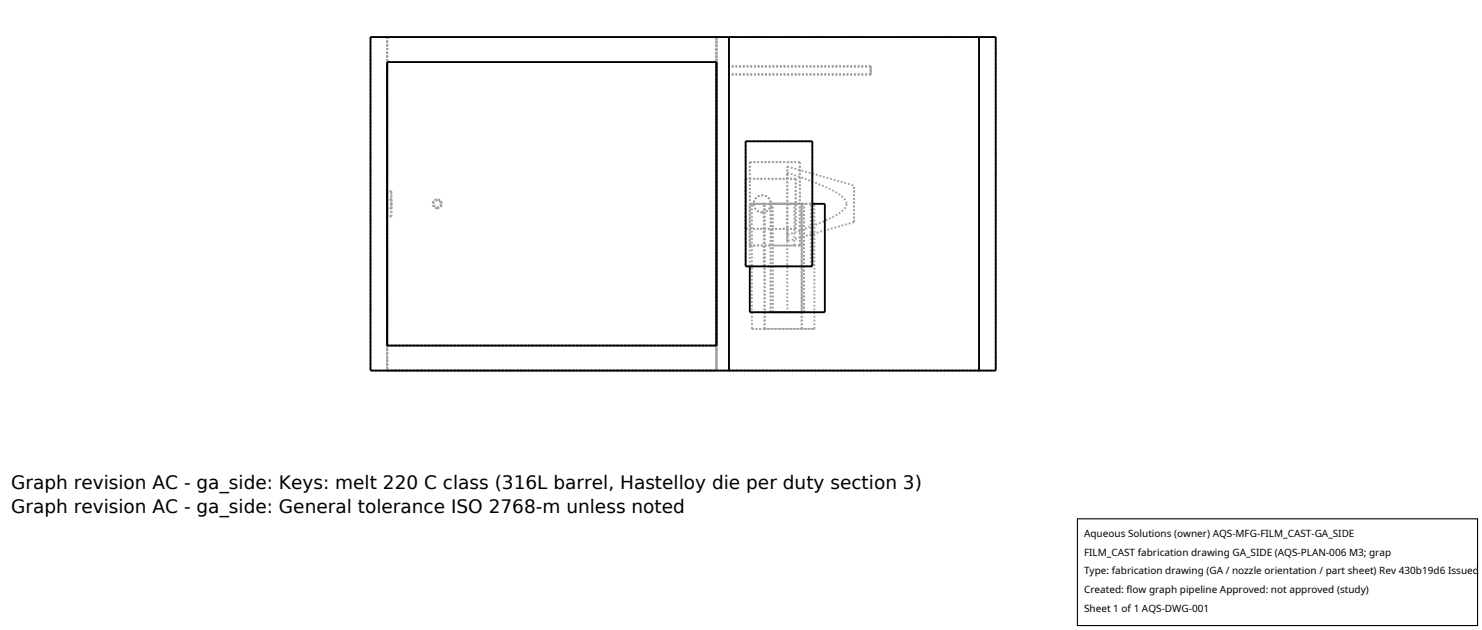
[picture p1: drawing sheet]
<svg xmlns="http://www.w3.org/2000/svg" width="212mm" height="90mm" viewBox="0 0 212 90" stroke-linecap="round" stroke-linejoin="round" font-family="sans-serif">
<defs><g id="words">
<g font-size="2.6">
<text x="1.6" y="69.8">Graph revision AC - ga_side: Keys: melt 220 C class (316L barrel, Hastelloy die per duty section 3)</text>
<text x="1.6" y="73.3">Graph revision AC - ga_side: General tolerance ISO 2768-m unless noted</text>
</g>
<g font-size="1.4">
<text x="154.8" y="76.6">Aqueous Solutions (owner) AQS-MFG-FILM_CAST-GA_SIDE</text>
<text x="154.8" y="79.3">FILM_CAST fabrication drawing GA_SIDE (AQS-PLAN-006 M3; grap</text>
<text x="154.8" y="82">Type: fabrication drawing (GA / nozzle orientation / part sheet) Rev 430b19d6 Issued</text>
<text x="154.8" y="84.7">Created: flow graph pipeline Approved: not approved (study)</text>
<text x="154.8" y="87.4">Sheet 1 of 1 AQS-DWG-001</text>
</g>
</g></defs>
<g fill="none" stroke="#a0a0a0" stroke-width=".26" stroke-dasharray=".3 .3" stroke-linecap="butt">
<path d="M52.9 5.3h51.2M52.9 5.3v47.6M55.3 5.3h47M55.3 8.9h47M55.3 8.9v40.4M55.3 5.3v3.6M55.3 5.3v47.6M102.3 8.9v40.4M102.3 8.9v-3.6M102.3 5.3v47.6M102.3 5.3v3.6M104.1 5.3h35.7"/>
<path d="M104.1 5.3v47.6M104.1 10.1v.6M104.1 10.7v-1.3M104.1 9.4v.7M104.1 10.1v.5M104.1 10.6v-1.1M104.1 9.5v.6M124.4 10.1v.6M124.4 10.7v-1.3M124.4 9.4v.7M124.4 10.1v.5M124.4 10.6v-1.1"/>
<path d="M124.4 9.5v.6M124.4 9.4h-20.3M124.4 10.7h-20.3M124.4 9.5h-20.3M124.4 10.6h-20.3M139.8 5.3h2.4M139.8 5.3v47.6M142.2 5.3v47.6M55.3 29.1v-1.8M55.3 27.3v3.6M55.3 30.9v-1.8M55.3 29.1v-.6"/>
<path d="M55.3 28.5v1.2M55.3 29.7v-.6M55.9 29.1v1.8M55.9 30.9v-3.6M55.9 27.3v1.8M55.9 29.1v.6M55.9 29.7v-1.2M55.9 28.5v.6M55.9 27.3h-.6M55.9 30.9h-.6M55.9 28.5h-.6M55.9 29.7h-.6"/>
<path d="M62.4 29.7l.5-.1 .2-.5-.2-.4-.4-.2-.5 .1-.2 .5 .2 .4 .4 .2M62.4 29.6l.4-.1 .2-.4-.2-.3-.4-.2-.3 .1-.2 .4 .2 .3 .3 .2M106.5 38h2.6M106.5 20.2v17.8M106.5 20.2h9.5M106.5 32.7h5.9M106.5 25.5h5.9M106.5 32.7v-7.2M106.5 32.7h7.1M106.5 25.5h7.1M106.5 25.5v7.2M107.1 29.1h10.7"/>
<path d="M107.1 23.2h7.1M107.1 23.2v11.9M107.1 35.1h7.1M107.1 35.1h3.2M107.1 38v-8.9M107.4 29.1h2.9M108.9 30.3l-.5-.1-.4-.2-.2-.4-.1-.5v-.4l.3-.5 .4-.2 .5-.1 .4 .1 .4 .2 .3 .5 .1 .4-.1 .5-.3 .4-.4 .2-.4 .1M108.9 30.3l.4-.1 .4-.2 .3-.4 .1-.5-.1-.4-.3-.5-.4-.2-.4-.1-.5 .1-.4 .2-.3 .5v.4l.1 .5 .2 .4 .4 .2 .5 .1M109.1 38h3.3M109.1 38v-8.9M109.1 29.1h-2M109.2 29.1h5.3"/>
<path d="M109.2 29.1h-1.8M110.1 29.1h4.7M110.3 29.1h3.2M110.3 35.1v-6M110.4 29.1h4.1M112.4 38h3.4M112.4 29.1v15.5M112.4 34.4v-1.7M112.4 23.8l9.6 2.7M112.4 25.5v-1.7M112.4 33.6v-9M112.4 24.6a36.2 36.2 0 0 1 7.5 3.2 1.92 1.92 0 0 1 1 1.3"/>
<path d="M112.4 29.1h-2.3M113.5 35.1h-3.2M113.5 35.1h.7M113.5 35.1v-6M113.5 29.1h2.8M113.6 32.7h-1.2M113.6 25.5h-1.2M113.6 32.7v-7.2M113.6 25.5v7.2M114.2 23.2v11.9M114.8 29.1h-2.4M115.8 38v-8.9"/>
<path d="M115.8 38h.2M115.8 29.1h-6.7M116 29.1h-.2M116 20.2v17.8M116.3 29.1h-1.8M120.9 29.1a2.25 2.25 0 0 1-1.4 1.6 41 41 0 0 1-7.1 2.9M122 31.7l-9.6 2.7M122 31.7v-5.2M55.3 52.9h47M55.3 49.3h47M55.3 49.3v3.6M102.3 52.9v-3.6"/>
<path d="M102.3 49.3v3.6M104.1 52.9h-51.2M104.1 52.9h35.7M107.1 44.6h10.7M107.4 47h8.9M107.4 47v-17.9M109.2 47h5.3M109.2 47v-17.9M109.2 47h-1.8M110.1 44.6h4.7M110.1 44.6v-15.5M110.4 44.6h4.1"/>
<path d="M110.4 44.6v-15.5M112.4 44.6h-2.3M114.5 47v-17.9M114.5 44.6v-15.5M114.8 44.6h-2.4M114.8 44.6v-15.5M116.3 47h-1.8M116.3 47v-17.9M139.8 52.9h2.4"/>
</g>
<path d="M52.9 5.3h89.3v47.6h-89.3zM55.3 8.9h47v40.4h-47zM104.1 5.3v47.6M139.8 5.3v47.6M106.5 20.2h9.5v17.8h-9.5zM116 29.1h1.8v15.5h-10.7v-6.6" fill="none" stroke="#000" stroke-width=".26"/>
<path d="M153.9 74.1h57.1v15.2h-57.1z" fill="#fff" stroke="#000" stroke-width=".16"/>
<use href="#words"/>
</svg>
